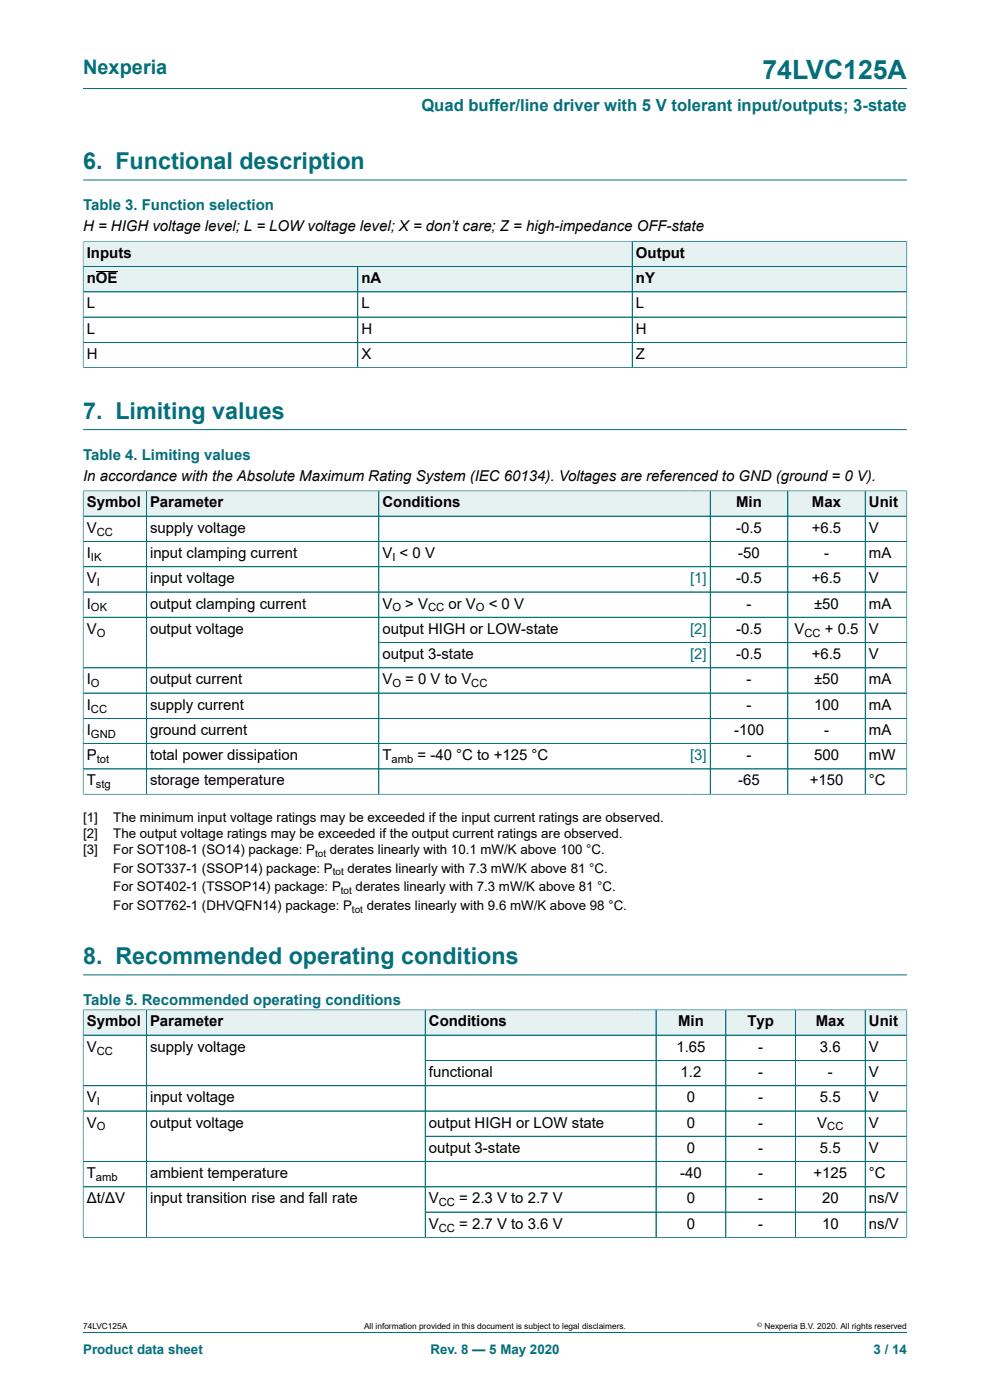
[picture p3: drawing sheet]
<svg xmlns="http://www.w3.org/2000/svg" width="210mm" height="297mm" viewBox="0 0 210 297" stroke-linecap="round" stroke-linejoin="round" font-family="sans-serif">
<defs><g id="words">
<text font-size="5.6" fill="#036f7b" x="161.7" y="16.8">74LVC125A</text>
<g font-size="4.9" fill="#036f7b">
<text x="17.6" y="35.9">6. Functional description</text>
<text x="17.6" y="88.8">7. Limiting values</text>
<text x="17.6" y="204.5">8. Recommended operating conditions</text>
</g>
<text font-size="4.2" fill="#036f7b" x="17.6" y="15.6">Nexperia</text>
<text font-size="3.5" fill="#036f7b" x="89.4" y="23.7">Quad buffer/line driver with 5 V tolerant input/outputs; 3-state</text>
<g font-size="3.2" fill="#036f7b">
<text x="17.6" y="44.5">Table 3. Function selection</text>
<text x="17.6" y="97.5">Table 4. Limiting values</text>
<text x="17.6" y="213.2">Table 5. Recommended operating conditions</text>
</g>
<g font-size="3.2">
<text x="17.6" y="49.1">H = HIGH voltage level; L = LOW voltage level; X = don’t care; Z = high-impedance OFF-state</text>
<text x="18.4" y="54.7">Inputs</text>
<text x="134.9" y="54.7">Output</text>
<text x="18.4" y="60.1">nOE</text>
<text x="18.4" y="65.4">L</text>
<text x="76.7" y="60.1">nA</text>
<text x="76.7" y="65.4">L</text>
<text x="134.9" y="60.1">nY</text>
<text x="134.9" y="65.4">L</text>
<text x="18.4" y="70.8">L</text>
<text x="76.7" y="70.8">H</text>
<text x="134.9" y="70.8">H</text>
<text x="18.4" y="76.1">H</text>
<text x="76.7" y="76.1">X</text>
<text x="134.9" y="76.1">Z</text>
<text x="17.6" y="102">In accordance with the Absolute Maximum Rating System (IEC 60134). Voltages are referenced to GND (ground = 0 V).</text>
<text x="18.4" y="107.6">Symbol</text>
<text x="31.8" y="107.6">Parameter</text>
<text x="81.1" y="107.6">Conditions</text>
<text x="156.2" y="107.6">Min</text>
<text x="172.2" y="107.6">Max</text>
<text x="184.3" y="107.6">Unit</text>
<text x="18.4" y="113">V</text>
<text x="31.8" y="113">supply voltage</text>
<text x="156.2" y="113">-0.5</text>
<text x="172.2" y="113">+6.5</text>
<text x="184.3" y="113">V</text>
<text x="18.4" y="118.4">I</text>
<text x="31.8" y="118.4">input clamping current</text>
<text x="81.1" y="118.4">V &lt; 0 V</text>
<text x="156.6" y="118.4">-50</text>
<text x="174.8" y="118.4">-</text>
<text x="184.3" y="118.4">mA</text>
<text x="18.4" y="123.7">V</text>
<text x="31.8" y="123.7">input voltage</text>
<text x="156.2" y="123.7">-0.5</text>
<text x="172.2" y="123.7">+6.5</text>
<text x="184.3" y="123.7">V</text>
<text x="18.4" y="129.1">I</text>
<text x="31.8" y="129.1">output clamping current</text>
<text x="81.1" y="129.1">V</text>
<text x="86" y="129.1">&gt; V</text>
<text x="95.1" y="129.1">or V</text>
<text x="103.7" y="129.1">&lt; 0 V</text>
<text x="158.4" y="129.1">-</text>
<text x="172.7" y="129.1">±50</text>
<text x="184.3" y="129.1">mA</text>
<text x="18.4" y="134.5">V</text>
<text x="31.8" y="134.5">output voltage</text>
<text x="81.1" y="134.5">output HIGH or LOW-state</text>
<text x="156.2" y="134.5">-0.5</text>
<text x="168.5" y="134.5">V</text>
<text x="175" y="134.5">+ 0.5</text>
<text x="184.3" y="134.5">V</text>
<text x="81.1" y="139.8">output 3-state</text>
<text x="156.2" y="139.8">-0.5</text>
<text x="172.2" y="139.8">+6.5</text>
<text x="184.3" y="139.8">V</text>
<text x="18.4" y="145.2">I</text>
<text x="31.8" y="145.2">output current</text>
<text x="81.1" y="145.2">V</text>
<text x="86" y="145.2">= 0 V to V</text>
<text x="158.4" y="145.2">-</text>
<text x="172.7" y="145.2">±50</text>
<text x="184.3" y="145.2">mA</text>
<text x="18.4" y="150.5">I</text>
<text x="18.4" y="155.9">I</text>
<text x="31.8" y="150.5">supply current</text>
<text x="31.8" y="155.9">ground current</text>
<text x="155.7" y="155.9">-100</text>
<text x="158.4" y="150.5">-</text>
<text x="172.7" y="150.5">100</text>
<text x="174.8" y="155.9">-</text>
<text x="184.3" y="150.5">mA</text>
<text x="184.3" y="155.9">mA</text>
<text x="18.4" y="161.3">P</text>
<text x="31.8" y="161.3">total power dissipation</text>
<text x="81.1" y="161.3">T</text>
<text x="88.6" y="161.3">= -40 °C to +125 °C</text>
<text x="158.4" y="161.3">-</text>
<text x="172.7" y="161.3">500</text>
<text x="184.3" y="161.3">mW</text>
<text x="18.4" y="166.6">T</text>
<text x="31.8" y="166.6">storage temperature</text>
<text x="156.6" y="166.6">-65</text>
<text x="171.8" y="166.6">+150</text>
<text x="184.3" y="166.6">°C</text>
<text x="18.4" y="217.7">Symbol</text>
<text x="31.8" y="217.7">Parameter</text>
<text x="91" y="217.7">Conditions</text>
<text x="143.8" y="217.7">Min</text>
<text x="158.5" y="217.7">Typ</text>
<text x="173.1" y="217.7">Max</text>
<text x="184.3" y="217.7">Unit</text>
<text x="18.4" y="223.1">V</text>
<text x="31.8" y="223.1">supply voltage</text>
<text x="143.5" y="223.1">1.65</text>
<text x="160.8" y="223.1">-</text>
<text x="173.9" y="223.1">3.6</text>
<text x="184.3" y="223.1">V</text>
<text x="18.4" y="233.8">V</text>
<text x="31.8" y="233.8">input voltage</text>
<text x="91" y="228.5">functional</text>
<text x="144.4" y="228.5">1.2</text>
<text x="145.7" y="233.8">0</text>
<text x="160.8" y="228.5">-</text>
<text x="160.8" y="233.8">-</text>
<text x="173.9" y="233.8">5.5</text>
<text x="175.6" y="228.5">-</text>
<text x="184.3" y="228.5">V</text>
<text x="184.3" y="233.8">V</text>
<text x="18.4" y="239.2">V</text>
<text x="31.8" y="239.2">output voltage</text>
<text x="91" y="239.2">output HIGH or LOW state</text>
<text x="145.7" y="239.2">0</text>
<text x="160.8" y="239.2">-</text>
<text x="173.4" y="239.2">V</text>
<text x="184.3" y="239.2">V</text>
<text x="91" y="244.6">output 3-state</text>
<text x="145.7" y="244.6">0</text>
<text x="160.8" y="244.6">-</text>
<text x="173.9" y="244.6">5.5</text>
<text x="184.3" y="244.6">V</text>
<text x="18.4" y="249.9">T</text>
<text x="31.8" y="249.9">ambient temperature</text>
<text x="144.3" y="249.9">-40</text>
<text x="160.8" y="249.9">-</text>
<text x="172.6" y="249.9">+125</text>
<text x="184.3" y="249.9">°C</text>
<text x="18.4" y="255.3">Δt/ΔV</text>
<text x="31.8" y="255.3">input transition rise and fall rate</text>
<text x="91" y="255.3">V</text>
<text x="97.4" y="255.3">= 2.3 V to 2.7 V</text>
<text x="145.7" y="255.3">0</text>
<text x="160.8" y="255.3">-</text>
<text x="174.4" y="255.3">20</text>
<text x="184.3" y="255.3">ns/V</text>
<text x="91" y="260.6">V</text>
<text x="97.4" y="260.6">= 2.7 V to 3.6 V</text>
<text x="145.7" y="260.6">0</text>
<text x="160.8" y="260.6">-</text>
<text x="174.4" y="260.6">10</text>
<text x="184.3" y="260.6">ns/V</text>
</g>
<g font-size="3.2" fill="#00f">
<text x="146.4" y="123.7">[1]</text>
<text x="146.4" y="134.5">[2]</text>
<text x="146.4" y="139.8">[2]</text>
<text x="146.4" y="161.3">[3]</text>
</g>
<g font-size="2.8">
<text x="17.6" y="174.4">[1]</text>
<text x="17.6" y="177.8">[2]</text>
<text x="24" y="174.4">The minimum input voltage ratings may be exceeded if the input current ratings are observed.</text>
<text x="24" y="177.8">The output voltage ratings may be exceeded if the output current ratings are observed.</text>
<text x="17.6" y="181.2">[3]</text>
<text x="24" y="181.2">For SOT108-1 (SO14) package: P</text>
<text x="24" y="185.2">For SOT337-1 (SSOP14) package: P</text>
<text x="70" y="181.2">derates linearly with 10.1 mW/K above 100 °C.</text>
<text x="73.7" y="185.2">derates linearly with 7.3 mW/K above 81 °C.</text>
<text x="24" y="189.1">For SOT402-1 (TSSOP14) package: P</text>
<text x="75.4" y="189.1">derates linearly with 7.3 mW/K above 81 °C.</text>
<text x="24" y="193.1">For SOT762-1 (DHVQFN14) package: P</text>
<text x="77.8" y="193.1">derates linearly with 9.6 mW/K above 98 °C.</text>
</g>
<g font-size="2.8" fill="#036f7b">
<text x="17.6" y="287.2">Product data sheet</text>
<text x="91.3" y="287.2">Rev. 8 — 5 May 2020</text>
<text x="185.3" y="287.2">3 / 14</text>
</g>
<g font-size="2.4">
<text x="20.5" y="113.6">CC</text>
<text x="19.3" y="119">IK</text>
<text x="83.2" y="119">I</text>
<text x="20.5" y="124.3">I</text>
<text x="19.3" y="129.7">OK</text>
<text x="83.2" y="129.7">O</text>
<text x="90.8" y="129.7">CC</text>
<text x="100.9" y="129.7">O</text>
<text x="20.5" y="135.1">O</text>
<text x="170.7" y="135.1">CC</text>
<text x="19.3" y="145.8">O</text>
<text x="83.2" y="145.8">O</text>
<text x="100" y="145.8">CC</text>
<text x="19.3" y="151.2">CC</text>
<text x="19.3" y="156.5">GND</text>
<text x="20.5" y="161.9">tot</text>
<text x="83.1" y="161.9">amb</text>
<text x="20.4" y="167.2">stg</text>
<text x="20.5" y="223.7">CC</text>
<text x="20.5" y="234.4">I</text>
<text x="20.5" y="239.8">O</text>
<text x="175.5" y="239.8">CC</text>
<text x="20.4" y="250.5">amb</text>
<text x="93.1" y="255.9">CC</text>
<text x="93.1" y="261.3">CC</text>
</g>
<g font-size="2.1">
<text x="66.8" y="181.8">tot</text>
<text x="70.6" y="185.7">tot</text>
<text x="72.3" y="189.7">tot</text>
<text x="74.7" y="193.6">tot</text>
</g>
<g font-size="1.8">
<text x="17.6" y="282">74LVC125A</text>
<text x="77.2" y="282">All information provided in this document is subject to legal disclaimers.</text>
<text x="162.2" y="282">Nexperia B.V. 2020. All rights reserved</text>
</g>
<text font-size="1.4" x="160.6" y="281.6">©</text>
</g></defs>
<path d="M17.6 18.8h174.8M17.6 38.2h174.8M17.6 51.1v5.5h116.5v-5.4h-116.5" fill="none" stroke="#036f7b" stroke-width=".21"/>
<g fill="#e6f1f2">
<path d="M17.7 51.3h116.3v5.2h-116.3z"/>
<path d="M134.2 51.3h58.1v5.2h-58.1z"/>
</g>
<path d="M192.4 51.1v5.5h-58.3v-5.4h58.3" fill="none" stroke="#036f7b" stroke-width=".21"/>
<path d="M17.7 56.6h58.1v5.2h-58.1z" fill="#e6f1f2"/>
<path d="M17.6 56.6h58.3v5.3h-58.3z" fill="none" stroke="#036f7b" stroke-width=".21"/>
<path d="M20.4 57.6h4.5" fill="none" stroke="#000" stroke-width=".21"/>
<path d="M75.9 56.6h58.1v5.2h-58.1z" fill="#e6f1f2"/>
<path d="M75.9 56.6h58.2v5.3h-58.2z" fill="none" stroke="#036f7b" stroke-width=".21"/>
<path d="M134.2 56.6h58.1v5.2h-58.1z" fill="#e6f1f2"/>
<path d="M17.6 51.3v26.8M17.7 56.6h174.7M17.7 51.2h174.6M75.9 56.6v21.4M134.1 51.3v26.7M192.4 51.3v26.8M17.6 78h174.8M17.6 61.9h174.8M17.6 67.3h174.8M17.6 72.6h174.8M17.6 91.1h174.8" fill="none" stroke="#036f7b" stroke-width=".21"/>
<path d="M17.7 104.2h13.3v5.2h-13.3z" fill="#e6f1f2"/>
<path d="M17.6 104.1v5.4h13.4v-5.4h-13.4" fill="none" stroke="#036f7b" stroke-width=".21"/>
<path d="M31.1 104.2h49.2v5.2h-49.2z" fill="#e6f1f2"/>
<path d="M31 104.1h49.3v5.4h-49.3z" fill="none" stroke="#036f7b" stroke-width=".21"/>
<path d="M80.4 104.2h65.7v5.2h-65.7z" fill="#e6f1f2"/>
<path d="M146.1 104.1h-65.8v5.4h65.8" fill="none" stroke="#036f7b" stroke-width=".21"/>
<path d="M146.1 104.2h4.5v5.2h-4.5z" fill="#e6f1f2"/>
<path d="M146.1 104.1h4.6v5.4h-4.6" fill="none" stroke="#036f7b" stroke-width=".21"/>
<path d="M150.7 104.2h16.3v5.2h-16.3z" fill="#e6f1f2"/>
<path d="M150.7 104.1h16.4v5.4h-16.4z" fill="none" stroke="#036f7b" stroke-width=".21"/>
<path d="M167.2 104.2h16.3v5.2h-16.3z" fill="#e6f1f2"/>
<path d="M167.1 104.1h16.4v5.4h-16.4z" fill="none" stroke="#036f7b" stroke-width=".21"/>
<path d="M183.6 104.2h8.7v5.2h-8.7z" fill="#e6f1f2"/>
<g fill="none" stroke="#036f7b" stroke-width=".21">
<path d="M17.6 109.5h174.8M17.6 114.9h174.8M17.6 104.2v64.4M17.7 104.1h174.7M31 104.2v64.3M80.3 104.2v64.3M150.7 104.2v64.3M167.1 104.2v64.3M183.5 104.1v64.4M192.4 104.1v64.5M17.6 125.6h174.8M80.3 136.3h112.1"/>
<path d="M192.4 120.2h-174.8M192.4 131h-174.8M17.6 141.7h174.8M17.6 152.4h174.8M192.4 147h-174.8M192.4 157.8h-174.8M17.6 168.5h174.8M192.4 163.1h-174.8M17.6 206.8h174.8"/>
</g>
<path d="M17.7 214.3h13.3v5.2h-13.3z" fill="#e6f1f2"/>
<path d="M17.6 214.2v5.4h13.4v-5.4h-13.4" fill="none" stroke="#036f7b" stroke-width=".21"/>
<path d="M31.1 214.3h59v5.2h-59z" fill="#e6f1f2"/>
<path d="M31 214.2h59.2v5.4h-59.2z" fill="none" stroke="#036f7b" stroke-width=".21"/>
<path d="M90.3 214.3h44.3v5.2h-44.3z" fill="#e6f1f2"/>
<path d="M134.6 214.2h-44.4v5.4h44.4" fill="none" stroke="#036f7b" stroke-width=".21"/>
<path d="M134.6 214.3h4.5v5.2h-4.5z" fill="#e6f1f2"/>
<path d="M134.6 214.2h4.6v5.4h-4.6" fill="none" stroke="#036f7b" stroke-width=".21"/>
<path d="M139.2 214.3h14.7v5.2h-14.7z" fill="#e6f1f2"/>
<path d="M139.2 214.2h14.8v5.4h-14.8z" fill="none" stroke="#036f7b" stroke-width=".21"/>
<path d="M154 214.3h14.7v5.2h-14.7z" fill="#e6f1f2"/>
<path d="M154 214.2h14.7v5.4h-14.7z" fill="none" stroke="#036f7b" stroke-width=".21"/>
<path d="M168.8 214.3h14.7v5.2h-14.7z" fill="#e6f1f2"/>
<path d="M168.7 214.2h14.8v5.4h-14.8z" fill="none" stroke="#036f7b" stroke-width=".21"/>
<path d="M183.6 214.3h8.7v5.2h-8.7z" fill="#e6f1f2"/>
<g fill="none" stroke="#036f7b" stroke-width=".21">
<path d="M17.6 214.3v48.3M17.7 214.2h174.7M31 214.3v48.2M90.2 214.3v48.2M139.2 214.3v48.2M154 214.3v48.2M168.7 214.3v48.2M183.5 214.2v48.3M192.4 214.2v48.4M192.4 219.6h-174.8M90.2 225h102.2M192.4 230.3h-174.8"/>
<path d="M192.4 235.7h-174.8M90.2 257.1h102.2M192.4 241.1h-102.2M192.4 246.4h-174.8M192.4 251.8h-174.8M192.4 262.5h-174.8M17.6 282.6h174.8"/>
</g>
<use href="#words"/>
</svg>
